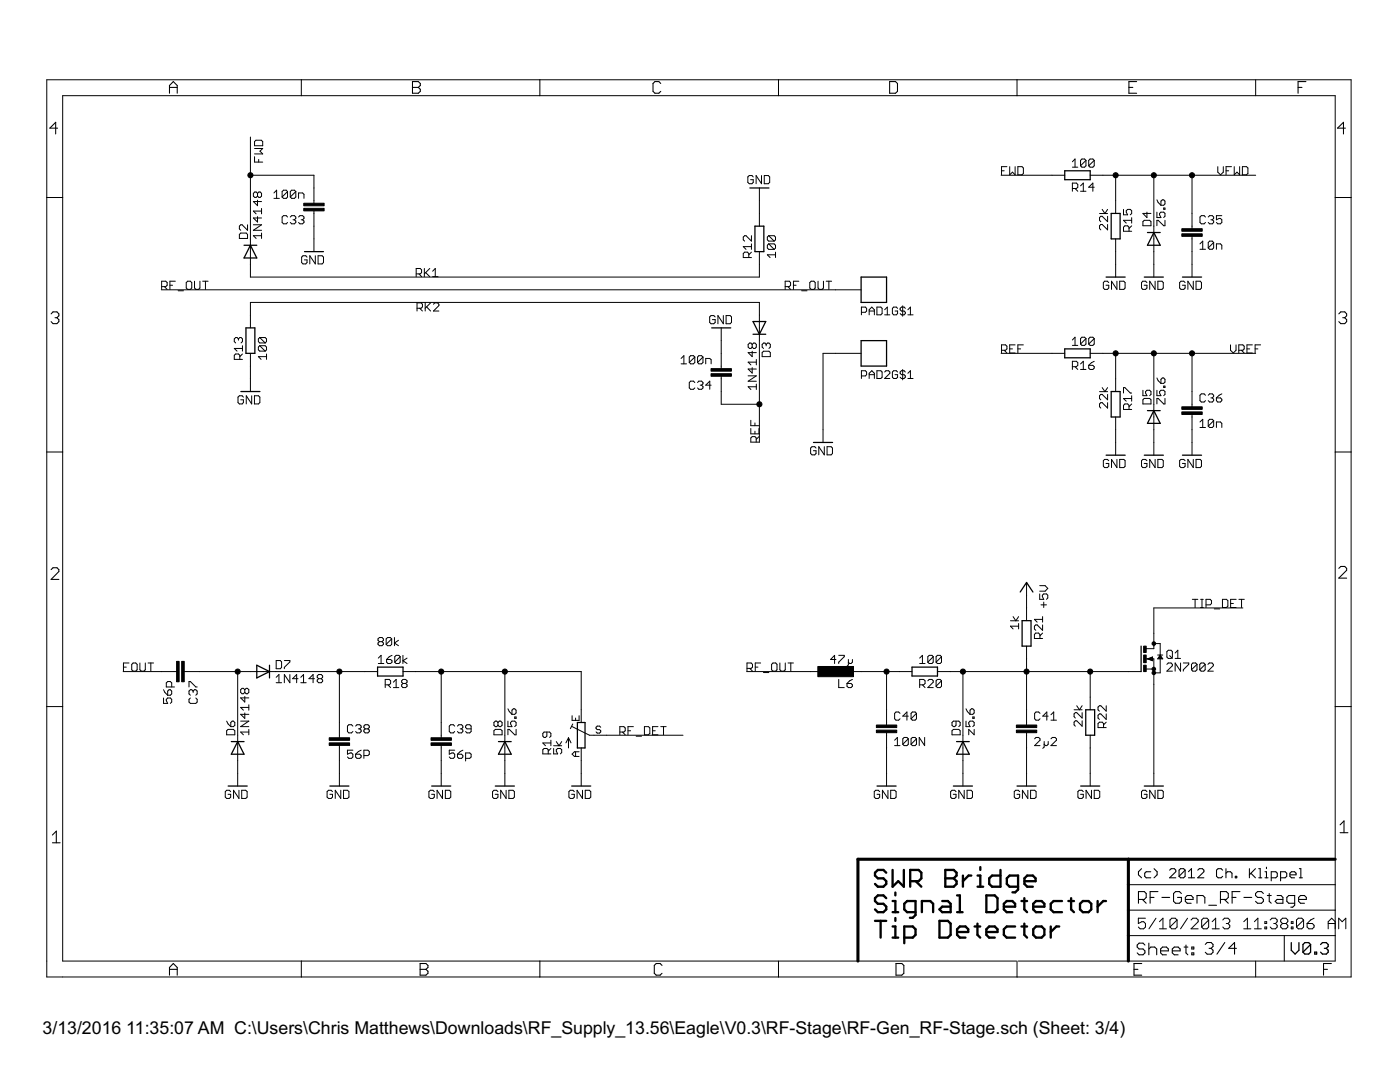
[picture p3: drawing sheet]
<svg xmlns="http://www.w3.org/2000/svg" width="279mm" height="216mm" viewBox="0 0 279 216" stroke-linecap="round" stroke-linejoin="round" font-family="sans-serif">
<defs><g id="words">
<g font-size="4">
<text x="8.5" y="206.4">3/13/2016</text>
<text x="25.2" y="206.4">11:35:07 AM C:\Users\Chris Matthews\Downloads\RF_Supply_13.56\Eagle\V0.3\RF-Stage\RF-Gen_RF-Stage.sch (Sheet: 3/4)</text>
</g>
</g></defs>
<g fill="none" stroke="#000" stroke-width=".2">
<path d="M60.1 15.9v3.2M107.7 15.9v3.2M155.4 15.9v3.2M203 15.9v3.2M250.6 15.9v3.2M9.3 39.4h3.2M50 27.3v28h101.6v-5.1M50 35h12.7v5.6M50.8 31.3v1h1.6M50.8 29.6h1.6l-.5 .6 .5 .5h-1.6M51.1 28h1.1l.2 .3v.8h-1.6v-.8zM51.4 38.6l.3-.3h.2l.3 .3v.5l-.3 .3h-.2l-.3-.3"/>
<path d="M51.4 38.6v.5M51.4 39.9v1.1l-.8-.8h1.6M51.4 38.6l-.3-.3h-.3l-.2 .3v.5l.2 .3h.3l.3-.3M51.6 31.8v.5M54.7 38.5l.5-.5v1.6M54.7 39.6h1.1M57.4 38.2v1.1l-.3 .3h-.5l-.3-.3M57.4 38.2l-.3-.2h-.5l-.3 .2v1.1M57.4 38.2l-1.1 1.1M59 38.2v1.1l-.2 .3h-.6l-.3-.3M59 38.2l-.2-.2h-.6l-.3 .2v1.1M59 38.2l-1.1 1.1"/>
<path d="M59.6 39.6v-1.1h.8l.3 .3v.8M150.3 35.3l-.2-.3h-.6l-.3 .3v1.1l.3 .3h.6l.2-.3v-.5h-.5M151.6 37.5v7.6M152 35v1.7l-1.1-1.7v1.7M152.5 35h.8l.3 .3v1.1l-.3 .3h-.8zM199.8 35h12.7M199.9 34.1h.5M201 33.3h-1.1v1.6M201.5 33.3v1.6l.6-.5 .5 .5v-1.6M203.1 33.3h.9l.2 .2v1.1l-.2 .3h-.9zM214 32.3l.5-.6v1.7M214 33.4h1.1"/>
<path d="M214 37.6h.8l.3-.2v-.6l-.3-.3h-.8v1.7M214.5 37.6l.6 .6M215.6 37.1l.6-.6v1.7M215.6 38.2h1.1M216.7 32l-.2-.3h-.6l-.3 .3v1.1M216.7 32v1.1l-.2 .3h-.6l-.3-.3M216.7 32l-1.1 1.1M217.6 35h33M218.4 32l-.3-.3h-.5l-.3 .3v1.1M218.4 32v1.1l-.3 .3h-.5l-.3-.3M218.4 32l-1.1 1.1M218.4 37.4h-1.1l.8-.9v1.7"/>
<path d="M222.7 35v7.6M230.3 35v20.3M230.9 39.9l.2 .5 .6 .6M237.9 35v10.6M243 33.3v1.1l.6 .5 .5-.5v-1.1M244.7 34.1h.5M245.8 33.3h-1.1v1.6M246.3 33.3v1.6l.6-.5 .5 .5v-1.6M247.9 33.3h.9l.2 .2v1.1l-.2 .3h-.9zM266.5 39.4h3.1M32.2 57.8h139.7M32.3 57.2h.8l.3-.3v-.5l-.3-.3h-.8v1.6"/>
<path d="M32.8 57.2l.6 .5M33.9 56.9h.5M35 56.1h-1.1v1.6M35.5 58h1.1M37.4 56.1h.6l.3 .3v1.1l-.3 .2h-.6l-.2-.2v-1.1zM38.8 56.1v1.4l.3 .2h.5l.3-.2v-1.4M40.4 56.1h1.1M41 56.1v1.6M47.8 46.8l.2-.3h1.1l.3 .3v.8h-1.6zM49.4 44.9v1.1l-1.1-1.1h-.3l-.2 .2v.6l.2 .3M50.6 44.9h1.6l-1.6 1.1h1.6M51.4 43.2v1.1l-.8-.8h1.6"/>
<path d="M52.2 47h-1.6l.5 .6M52.2 41.6v1.1M52.2 46.5v1.1M52.2 42.1h-1.6l.5 .6M57.4 43.3l-.3-.3h-.5l-.3 .3v1.1l.3 .3h.5l.3-.3M57.9 43.3l.3-.3h.6l.2 .3v.3l-.2 .3M58.5 43.9h.3M58.8 43.9l.2 .2v.3l-.2 .3h-.6l-.3-.3M59.6 43.3l.3-.3h.5l.3 .3v.3l-.3 .3M60.1 43.9h.3M60.4 43.9l.3 .2v.3l-.3 .3h-.5l-.3-.3M61.3 51.3l-.3-.3h-.5l-.3 .3v1.1l.3 .3h.5l.3-.3v-.5h-.6"/>
<path d="M62.7 42.1v8.1M62.9 51v1.7l-1.1-1.7v1.7M63.5 51h.8l.3 .3v1.1l-.3 .3h-.8zM83.1 54.7h.8l.2-.3v-.6l-.2-.2h-.8v1.6M83.6 54.7l.5 .5M84.7 53.6v1.6M85 54.4l.8 .8M85.8 53.6l-1.1 1.1M86.3 54.1l.6-.5v1.6M86.3 55.2h1.1M149.4 51.4v-.8l-.2-.3h-.6l-.3 .3v.8h1.7M150 47v1.1l-1.1-1.1h-.3l-.3 .3v.6l.3 .2"/>
<path d="M150 50.3l-.6 .5M150 49.2h-1.7l.6 .6M150 48.7v1.1M153.4 47h1.1l.3 .3v.6l-.3 .2M153.4 48.7h1.1l.3 .2v.6l-.3 .3M153.4 48.7l-.3 .2v.6l.3 .3h1.1M153.4 47l-.3 .3v.6l.3 .2h1.1M153.4 48.7l1.1 1.1M153.4 47l1.1 1.1M154.8 50.8h-1.7l.6 .6M154.8 50.3v1.1M156.7 57.2h.8l.3-.3v-.5l-.3-.3h-.8v1.6"/>
<path d="M157.2 57.2l.6 .5M158.3 56.9h.6M159.4 56.1h-1.1v1.6M160 58h1.1M161.9 56.1h.5l.3 .3v1.1l-.3 .2h-.5l-.3-.2v-1.1zM163.3 56.1v1.4l.2 .2h.6l.2-.2v-1.4M164.9 56.1h1.1M165.4 56.1v1.6M219.4 42.6h1.6M220 41.8l.5 .8 .5-.8M221 43.2v1l-1-1h-.3l-.3 .2v.6l.3 .2M221 44.8v1.1l-1-1.1h-.3l-.3 .3v.5l.3 .3"/>
<path d="M221.3 56.4l-.3-.3h-.5l-.3 .3v1.1l.3 .2h.5l.3-.2v-.6h-.6M222.7 47.7v7.6M222.9 56.1v1.6l-1.1-1.6v1.6M223.5 56.1h.8l.2 .3v1.1l-.2 .2h-.8zM224.2 41.8v1.1h.8l-.2-.6v-.2l.2-.3h.6l.2 .3v.5l-.2 .3M225.3 46.1v-.8l-.3-.2h-.5l-.3 .2v.8h1.6M225.8 44h-1.6l.6 .5M225.8 45.1l-.5 .5M225.8 43.4v1.1M228.3 44h1.1l.3 .2v.8h-1.6v-.8zM228.9 56.4l-.3-.3h-.5l-.3 .3v1.1l.3 .2h.5l.3-.2v-.6h-.6M228.9 42.3v1.1l-.8-.8h1.6"/>
<path d="M230.5 56.1v1.6l-1.1-1.6v1.6M230.9 42.3v1.1h.8l-.3-.5v-.3l.3-.3h.5l.3 .3v.5l-.3 .3M231.1 56.1h.8l.3 .3v1.1l-.3 .2h-.8zM231.7 40.1l.3-.2h.2l.3 .2v.6l-.3 .3h-.5zM232.2 41.5h.3v.3h-.3zM232.5 44v1h-.3l-1.1-1h-.2v1M236.5 56.4l-.3-.3h-.5l-.3 .3v1.1l.3 .2h.5l.3-.2v-.6h-.5M237.9 47.2v8.1M238.1 56.1v1.6l-1-1.6v1.6M238.7 56.1h.8l.3 .3v1.1l-.3 .2h-.8zM239.5 49.7h1.1M239.5 48.7l.5-.6v1.6"/>
<path d="M240.6 43.3l-.3-.3h-.5l-.3 .3v1.1l.3 .3h.5l.3-.3M241.1 43.3l.3-.3h.5l.3 .3v.3l-.3 .3M241.7 43.9h.2M241.9 43.9l.3 .2v.3l-.3 .3h-.5l-.3-.3M242.2 48.4v1.1l-.3 .2h-.5l-.3-.2M242.2 48.4l-.3-.3h-.5l-.3 .3v1.1M242.2 48.4l-1.1 1.1M242.8 49.7v-1h.8l.2 .2v.8M243.8 43h-1v.9l.5-.3h.3l.2 .3v.5l-.2 .3h-.6l-.2-.3M47.6 67.6l-.3-.2h-.3l-.2 .2v.6l.2 .2M47.6 67.6l.3-.2h.2l.3 .2v.6l-.3 .2M47.6 67.6v.3"/>
<path d="M47.9 71.7v-.8l-.3-.3h-.6l-.2 .3v.8h1.6M48.4 69.5h-1.6l.5 .6M48.4 70.6l-.5 .6M48.4 69v1.1M48.6 79.2l-.3-.2h-.5l-.3 .2v1.1l.3 .3h.5l.3-.3v-.5h-.6M50 65.4v-5.1h101.6v28M50 70.5v7.6M50.2 79v1.6l-1.1-1.6v1.6M50.8 79h.8l.3 .2v1.1l-.3 .3h-.8zM51.8 67.4h1.1l.3 .2v.6l-.3 .2M51.8 69h1.1l.3 .3v.5l-.3 .3M51.8 69l-.2 .3v.5l.2 .3h1.1"/>
<path d="M51.8 67.4l-.2 .2v.6l.2 .2h1.1M51.8 69l1.1 1.1M51.8 67.4l1.1 1M53.2 71.2h-1.6l.5 .5M53.2 70.6v1.1M83.2 61.5h.8l.3-.3v-.5l-.3-.3h-.8v1.7M83.8 61.5l.5 .6M84.9 60.4v1.7M85.1 61.2l.8 .9M85.9 60.4l-1 1.1M86.5 60.7l.3-.3h.5l.3 .3v.3l-1.1 1.1h1.1M135.9 71.5l.6-.5v1.6"/>
<path d="M135.9 72.6h1.1M138.7 71.2v1.1l-.3 .3h-.6l-.2-.3M138.7 71.2l-.3-.2h-.6l-.2 .2v1.1M138.7 76.3l-.3-.2h-.6l-.2 .2v1.1l.2 .3h.6l.3-.3M138.7 71.2l-1.1 1.1M139.2 76.3l.3-.2h.5l.3 .2v.3l-.3 .3M139.7 76.9h.3M140 76.9l.3 .2v.3l-.3 .3h-.5l-.3-.3M140.3 71.2v1.1l-.3 .3h-.5l-.3-.3M140.3 71.2l-.3-.2h-.5l-.3 .2v1.1M140.3 71.2l-1.1 1.1M140.8 72.6v-1.1h.8l.3 .3v.8"/>
<path d="M141.9 76.9h-1.1l.8-.8v1.6M142.7 63.2l-.2-.2h-.6l-.3 .2v1.1l.3 .3h.6l.2-.3v-.5h-.5M143.9 65.4v8.2M143.9 75.1v5.6h7.7M144.4 63v1.6l-1.1-1.6v1.6M144.9 63h.8l.3 .2v1.1l-.3 .3h-.8zM149.3 75h1.6l-1.6 1.1h1.6M150.1 68.7l-.2-.2h-.3l-.3 .2v.6l.3 .2h.3l.2-.2M150.1 68.7l.3-.2h.3l.2 .2v.6l-.2 .2h-.3l-.3-.2M150.1 73.4v1l-.8-.8h1.6M150.1 68.7v.6M150.1 70.1v1.1l-.8-.8h1.6"/>
<path d="M150.9 77.2h-1.6l.6 .5M150.9 71.7v1.1M150.9 76.6v1.1M150.9 72.3h-1.6l.6 .5M152.1 70.4l.3-.3h1.1l.2 .3v.8h-1.6zM152.9 68.7l-.2-.2h-.3l-.3 .2v.6l.3 .2M152.9 68.7l.3-.2h.3l.2 .2v.6l-.2 .2M152.9 68.7v.3M171.9 70.5h-7.6v17.8M171.9 75h.8l.3-.2v-.6l-.3-.2h-.8v1.5M171.9 62.3h.8l.3-.2v-.6l-.3-.2h-.8v1.5M173.5 62.8v-1l.5-.5 .5 .5v1"/>
<path d="M173.5 75.5v-1l.5-.5 .5 .5v1M173.5 62.1h1M173.5 74.8h1M175 61.3h.8l.2 .2v1.1l-.2 .2h-.8zM175 74h.8l.2 .2v1.1l-.2 .2h-.8zM176.6 62.8h1M176.6 61.8l.5-.5v1.5M176.6 74.2l.2-.2h.5l.3 .2v.3l-1 1h1M179.1 61.5l-.2-.2h-.5l-.3 .2v1.1l.3 .2h.5l.2-.2v-.5h-.5M179.1 74.2l-.2-.2h-.5l-.3 .2v1.1l.3 .2h.5l.2-.2v-.5h-.5M180.1 61v2.1M180.1 73.7v2.1"/>
<path d="M180.7 74.2l-.3-.2h-.5l-.3 .2v.3l.3 .3h.5l.3 .2v.3l-.3 .2h-.5l-.3-.2M180.7 61.5l-.3-.2h-.5l-.3 .2v.3l.3 .3h.5l.3 .2v.3l-.3 .2h-.5l-.3-.2M181.2 62.8h1M181.2 61.8l.5-.5v1.5M181.2 74.5l.5-.5v1.5M181.2 75.5h1M199.8 70.5h12.7M199.9 69.9h.8l.3-.3v-.5l-.3-.3h-.8v1.6M200.4 69.9l.6 .5M201.5 69.6h.6M202.6 68.8h-1.1v1.6h1.1M203.1 69.6h.6"/>
<path d="M204.2 68.8h-1.1v1.6M214 67.8l.5-.5v1.6M214 68.9h1.1M214 73.2h.8l.3-.3v-.5l-.3-.3h-.8v1.6M214.5 73.2l.6 .5M215.6 72.6l.6-.5v1.6M215.6 73.7h1.1M216.7 67.6v1l-.2 .3h-.6l-.3-.3M216.7 67.6l-.2-.3h-.6l-.3 .3v1M216.7 67.6l-1.1 1M217.3 72.9h.8l.3 .3v.2l-.3 .3h-.5l-.3-.3zM217.6 70.5h33"/>
<path d="M218.4 67.6v1l-.3 .3h-.5l-.3-.3M218.4 67.6l-.3-.3h-.5l-.3 .3v1M218.4 67.6l-1.1 1M218.4 72.1l-.6 .3-.5 .5M219.4 78.1h1.6M220 77.3l.5 .8 .5-.8M221 78.7v1.1l-1-1.1h-.3l-.3 .3v.5l.3 .3M222.7 70.5v7.6M224.2 78.4v-1.1h.3l1.1 1.1h.2M225.8 79v1.1M225.8 79.5h-1.6l.6 .6M228.1 77.9v1.1h.8l-.3-.9 .3-.2h.5l.3 .2v.6l-.3 .3"/>
<path d="M228.3 79.5h1.1l.3 .3v.8h-1.6v-.8zM230.3 70.5v20.3M230.9 77.9v1.1h.8l-.3-.9 .3-.2h.5l.3 .2v.6l-.3 .3M230.9 75.4l.2 .6 .6 .5M231.7 75.7l.3-.3h.2l.3 .3v.5l-.3 .3h-.5zM232.2 77h.3v.3h-.3zM232.5 79.5v1.1h-.3l-1.1-1.1h-.2v1.1M237.9 70.5v10.7M240.6 78.9l-.3-.3h-.5l-.3 .3v1l.3 .3h.5l.3-.3M241.1 78.9l.3-.3h.5l.3 .3v.2l-.3 .3M241.7 79.4h.2M241.9 79.4l.3 .3v.2l-.3 .3h-.5l-.3-.3"/>
<path d="M242.8 79.4h.8l.2 .3v.2l-.2 .3h-.6l-.2-.3zM243.8 78.6l-1 .8M245.6 68.8v1.1l.5 .5 .6-.5v-1.1M247.2 69.9h.8l.3-.3v-.5l-.3-.3h-.8v1.6M247.8 69.9l.5 .5M248.9 69.6h.5M249.9 68.8h-1v1.6h1M250.5 69.6h.5M251.6 68.8h-1.1v1.6M9.3 90.2h3.2M149.8 83.9v1h1.7M149.8 85.5v1.1h1.7v-1.1"/>
<path d="M150.7 84.4v.5M150.7 86v.6M150.9 88.2v-.8l-.2-.3h-.6l-.3 .3v.8h1.7M151.5 87.1l-.6 .6M162.9 89.4l-.3-.3h-.5l-.3 .3v1.1l.3 .3h.5l.3-.3v-.6h-.6M164.5 89.1v1.7l-1.1-1.7v1.7M165.1 89.1h.8l.2 .3v1.1l-.2 .3h-.8zM221 80.3v1.1l-1-1.1h-.3l-.3 .3v.6l.3 .2M221.3 91.9l-.3-.2h-.5l-.3 .2v1.1l.3 .3h.5l.3-.3v-.5h-.6M222.7 83.2v7.6M222.9 91.7v1.6l-1.1-1.6v1.6M223.5 91.7h.8l.2 .2v1.1l-.2 .3h-.8z"/>
<path d="M225.3 81.7v-.8l-.3-.3h-.5l-.3 .3v.8h1.6M225.8 80.6l-.5 .6M228.9 91.9l-.3-.2h-.5l-.3 .2v1.1l.3 .3h.5l.3-.3v-.5h-.6M230.5 91.7v1.6l-1.1-1.6v1.6M231.1 91.7h.8l.3 .2v1.1l-.3 .3h-.8zM236.5 91.9l-.3-.2h-.5l-.3 .2v1.1l.3 .3h.5l.3-.3v-.5h-.5M237.9 82.7v8.1M238.1 91.7v1.6l-1-1.6v1.6M238.7 91.7h.8l.3 .2v1.1l-.3 .3h-.8zM239.5 84.2l.5-.5v1.6M239.5 85.3h1.1M242.2 83.9v1.1l-.3 .3h-.5l-.3-.3"/>
<path d="M242.2 83.9l-.3-.2h-.5l-.3 .2v1.1M242.2 83.9l-1.1 1.1M242.8 85.3v-1.1h.8l.2 .3v.8M266.5 90.2h3.1M204.9 116.2v7.6M207.5 118.5v1.1h.8l-.3-.8 .3-.3h.6l.2 .3v.5l-.2 .3M207.5 116.9h1.1l.5 .5-.5 .6h-1.1M238 119.6h1.1M238.5 119.6v1.6M239.6 119.6h.5M239.9 119.6v1.6M244 119.6h.8l.2 .3v1l-.2 .3h-.8z"/>
<path d="M246.7 119.6h-1.1v1.6h1.1M247.2 119.6h1.1M247.8 119.6v1.6M24.6 134h10.6M24.6 133.1h.6M25.7 132.3h-1.1v1.6M26.3 132.6l.3-.3h.5l.3 .3v1l-.3 .3h-.5l-.3-.3zM27.9 132.3v1.3l.3 .3h.5l.3-.3v-1.3M29.5 132.3h1.1M30.1 132.3v1.6M32.6 139.3v1.1h.9l-.3-.6v-.2l.3-.3h.5l.3 .3v.5l-.3 .3M32.6 137.6l.3 .6 .6 .5"/>
<path d="M33.5 137.9l.2-.3h.3l.3 .3v.6l-.3 .2h-.5zM34.3 137.1v-.8l-.3-.3h-.5l-.3 .3v.8h1.6M36.8 134h38.6M37.7 137.1v-1.1h.3l1.1 1.1h.2M38 139.3l-.3 .3v.5l.3 .3h1.1l.2-.3v-.5l-.2-.3M38.5 137.9l-.2-.3h-.3l-.3 .3v.6l.3 .2M38.5 137.9l.3-.3h.3l.2 .3v.6l-.2 .2M38.5 137.9v.3M47.4 134v22.8M48.9 137.6l.2-.2h.3l.3 .2v.6l-.3 .2h-.3l-.2-.2M48.9 137.6v.6M48.9 139v1.1l-.9-.8h1.7"/>
<path d="M48.9 137.6l-.3-.2h-.3l-.3 .2v.6l.3 .2h.3l.3-.2M55.1 135.1l.6-.5v1.6M55.1 136.2h1.1M55.1 131.8h.8l.3 .3v1.1l-.3 .2h-.8zM56.7 131.8h1.1v.3l-1.1 1.1v.2M57.8 134.6v1.6l-1.1-1.6v1.6M59.5 135.4h-1.1l.8-.8v1.6M60 136.2h1.1M60 135.1l.6-.5v1.6M62.8 135.4h-1.1l.8-.8v1.6M63.6 135.4l-.3 .3v.3l.3 .2h.5l.3-.2v-.3l-.3-.3M63.6 135.4h.5"/>
<path d="M63.6 135.4l-.3-.3v-.2l.3-.3h.5l.3 .3v.2l-.3 .3M67.7 134v13.2M75.5 131.3l.6-.5v1.6M75.5 132.4h1.1M75.7 128l-.3-.2v-.3l.3-.3h.5l.3 .3v.3l-.3 .2M75.7 128l-.3 .3v.3l.3 .2h.5l.3-.2v-.3l-.3-.3M75.7 128h.5M76.9 136.7h.8l.3-.3v-.6l-.3-.2h-.8v1.6M77.2 131.6h.8l.2 .2v.3l-.2 .3h-.6l-.2-.3zM77.4 136.7l.6 .5M78.2 127.5l-.3-.3h-.6l-.2 .3v1.1M78.2 127.5v1.1l-.3 .2h-.6l-.2-.2"/>
<path d="M78.2 127.5l-1.1 1.1M78.2 130.8l-.5 .2-.5 .6M78.5 136.1l.6-.5v1.6M78.5 137.2h1.1M78.7 127.2v1.6M79.5 127.8l-.8 .5 .8 .5M79.9 131v1.1l-.3 .3h-.5l-.3-.3M79.9 131l-.3-.2h-.5l-.3 .2v1.1M79.9 131l-1.1 1.1M80.4 130.8v1.6M80.4 136.4l-.2-.3v-.3l.2-.2h.6l.2 .2v.3l-.2 .3M80.4 136.4l-.2 .3v.2l.2 .3h.6l.2-.3v-.2l-.2-.3"/>
<path d="M80.4 136.4h.6M80.4 134h35.6v10.2M81.2 131.3l-.8 .5 .8 .6M88.1 134v13.2M100.8 134v22.8M149 134h15.3M149.1 133.4h.8l.3-.3v-.5l-.3-.3h-.8v1.6M149.6 133.4l.6 .5M150.7 133.1h.6M151.8 132.3h-1.1v1.6M152.4 134.2h1M154 132.6l.3-.3h.5l.3 .3v1l-.3 .3h-.5l-.3-.3z"/>
<path d="M155.6 132.3v1.3l.3 .3h.5l.3-.3v-1.3M157.3 132.3h1M157.8 132.3v1.6M166.8 131.6h-1l.8-.8v1.6M167.4 130.8h1.1v.2l-1.1 1.1v.3M167.4 135.6v1.6h1.1M169 136.4h.8l.3 .3v.2l-.3 .3h-.5l-.3-.3zM169.3 131.6v1.1l-.3 .2M169.3 134h12.7M170.1 131.6v.5l-.3 .3h-.2l-.3-.3M170.1 135.6l-.5 .2-.6 .6M176.9 134v10.7"/>
<path d="M183.5 132.4h1.1M183.5 131.3l.6-.5v1.6M183.5 136.7h.8l.3-.3v-.6l-.3-.2h-.8v1.6M184.1 136.7l.5 .5M185.2 135.8l.2-.2h.6l.2 .2v.3l-1 1.1h1M186.2 131v1.1l-.2 .3h-.6l-.2-.3M186.2 131l-.2-.2h-.6l-.2 .2v1.1M186.2 131l-1 1.1M187.1 134h40.6M187.9 131v1.1l-.3 .3h-.5l-.3-.3M187.9 131l-.3-.2h-.5l-.3 .2v1.1M187.9 135.8l-.3-.2h-.5l-.3 .2v1.1"/>
<path d="M187.9 135.8v1.1l-.3 .3h-.5l-.3-.3M187.9 131l-1.1 1.1M187.9 135.8l-1.1 1.1M192.2 134v22.8M201.7 123.9h1.6M202.2 123l.5 .9 .6-.9M203.3 124.9h-1.6l.5 .6M203.3 124.4v1.1M204.9 128.9v15.8M207.5 127.4v-.8l-.2-.3h-.6l-.3 .3v.8h1.7M207.8 120.7h1.1M208.1 123.6h-1.7l.6 .5"/>
<path d="M208.1 124.7v1.1l-1.1-1.1h-.3l-.3 .2v.6l.3 .3M208.1 126.3l-.6 .6M208.1 123v1.1M208.3 120.1v1.1M217.6 134v7.6M228.7 131.5h1.6v25.3M228.7 133.5h1.6M229 131.5l1-.4v.7zM230.3 128.4h1.2v5.9h-1.2M231 130.7h1.1M231.5 130.7l.6 .8h-1.1zM232.9 132.6l.3-.3h.5l.3 .3v.2l-1.1 1.1h1.1"/>
<path d="M232.9 130l.3-.2h.5l.3 .2v1.1l-.3 .3h-.5l-.3-.3zM233.4 130.8l.6 .6M234.5 131.4h1.1M234.5 130.3l.6-.5v1.6M235.6 132.3v1.6l-1.1-1.6v1.6M236.2 132.3h1v.3l-1 1v.3M238.9 132.6v1l-.3 .3h-.5l-.3-.3M238.9 132.6l-.3-.3h-.5l-.3 .3v1M238.9 132.6l-1.1 1M239.6 121.2h.5M240.5 132.6v1l-.3 .3h-.5l-.3-.3M240.5 132.6l-.3-.3h-.5l-.3 .3v1"/>
<path d="M240.5 132.6l-1.1 1M240.7 120.7h.8l.3-.3v-.5l-.3-.3h-.8v1.6M241.1 132.6l.2-.3h.6l.2 .3v.2l-1 1.1h1M242.3 121.5h1.1M245.6 120.4h.5M248.1 121.3h-17.8v8.1h-1.6M9.3 141h3.2M45.2 145.8l.3-.3h1.1l.3 .3v.8h-1.7zM45.2 143.9l.3 .5 .6 .6M46 158l-.2-.3h-.6l-.2 .3v1l.2 .3h.6l.2-.3v-.5h-.5M46.1 144.2l.2-.3h.3l.3 .3v.5l-.3 .3h-.5zM47.7 157.7v1.6l-1.1-1.6v1.6"/>
<path d="M48 143.9h1.7l-1.7 1.1h1.7M48.2 157.7h.8l.3 .3v1l-.3 .3h-.8zM48.9 142.3v1l-.9-.8h1.7M49.7 146.1h-1.7l.6 .5M49.7 140.6v1.1M49.7 145.5v1.1M49.7 141.2h-1.7l.6 .5M66.4 158l-.3-.3h-.5l-.3 .3v1l.3 .3h.5l.3-.3v-.5h-.6M67.7 148.7v8.1M68 157.7v1.6l-1.1-1.6v1.6M68.6 157.7h.8l.2 .3v1l-.2 .3h-.8zM70.4 149.7h-1.1v.8l.8-.3 .3 .3v.5l-.3 .3h-.5l-.3-.3"/>
<path d="M70.4 144.9l-.3-.3h-.5l-.3 .3v1.1l.3 .2h.5l.3-.2M71 150.5h.8l.3 .3v.2l-.3 .3h-.6l-.2-.3zM71 144.9l.2-.3h.6l.3 .3v.3l-.3 .2M71.5 145.4h.3M71.8 145.4l.3 .3v.3l-.3 .2h-.6l-.2-.2M72.1 149.7l-.6 .3-.5 .5M72.6 150.8h.8l.3-.3v-.5l-.3-.3h-.8v1.6M72.9 145.4l-.3-.2v-.3l.3-.3h.5l.3 .3v.3l-.3 .2M72.9 145.4l-.3 .3v.3l.3 .2h.5l.3-.2v-.3l-.3-.3M72.9 145.4h.5M86.7 158l-.3-.3h-.5l-.3 .3v1l.3 .3h.5l.3-.3v-.5h-.6M88.1 148.7v8.1"/>
<path d="M88.3 157.7v1.6l-1.1-1.6v1.6M88.9 157.7h.8l.3 .3v1l-.3 .3h-.8zM90.7 149.7h-1v.8l.8-.3 .2 .3v.5l-.2 .3h-.6l-.2-.3M90.7 144.9l-.2-.3h-.6l-.2 .3v1.1l.2 .2h.6l.2-.2M91.3 150.5h.8l.3 .3v.2l-.3 .3h-.5l-.3-.3zM91.3 144.9l.3-.3h.5l.3 .3v.3l-.3 .2M91.8 145.4h.3M92.1 145.4l.3 .3v.3l-.3 .2h-.5l-.3-.2M92.4 149.7l-1.1 .8M92.9 151.3h.8l.3-.3v-.5l-.3-.3h-.8v1.6M94 145.4h-.8l-.3-.2v-.3l.3-.3h.5l.3 .3v1.1l-.3 .2h-.5l-.3-.2M98.6 145.8l.2-.3h1.1l.3 .3v.8h-1.6z"/>
<path d="M99.4 144.2l-.3-.3h-.3l-.2 .3v.5l.2 .3h.3l.3-.3M99.4 144.2l.3-.3h.2l.3 .3v.5l-.3 .3h-.2l-.3-.3M99.4 158l-.3-.3h-.5l-.3 .3v1l.3 .3h.5l.3-.3v-.5h-.6M99.4 144.2v.5M101 157.7v1.6l-1.1-1.6v1.6M101.4 143.9v1.1h.8l-.3-.6v-.2l.3-.3h.5l.3 .3v.5l-.3 .3M101.4 141.4l.2 .6 .6 .5M101.6 157.7h.8l.3 .3v1l-.3 .3h-.8zM102.2 141.7l.2-.3h.3l.3 .3v.6l-.3 .2h-.5zM102.7 143.1h.3v.2h-.3zM103 145.5v1.1h-.3l-1.1-1.1h-.2v1.1M109.1 146.1v.8l-.2 .3h-.3l-.3-.3v-.6l.3-.2h1.1l.2 .2v.6l-.2 .3"/>
<path d="M109.4 150.4v-.8l-.3-.2h-.5l-.3 .2v.8h1.6M109.9 149.4l-.5 .5M109.9 148.3h-1.6l.6 .5M109.9 147.7v1.1M110.5 149.4v1h.8l-.3-.5v-.3l.3-.2h.5l.3 .2v.6l-.3 .2M110.5 148.8h1.6M111 148l.6 .8 .5-.8M113.5 147.2v2M113.5 147.2l-.6 1M113.5 147.2l.5 1M114.1 144.9l3.5 1.8h18.7M114.2 142.8v.9h1.4v-.9"/>
<path d="M114.3 144.5l-.5 .9M114.6 158l-.3-.3h-.5l-.3 .3v1l.3 .3h.5l.3-.3v-.5h-.5M114.9 143.3v.4M114.9 150v.9M115.6 150h-1l-.4 .5 .4 .4h1M116 149.2v7.6M116.2 157.7v1.6l-1-1.6v1.6M116.8 157.7h.8l.3 .3v1l-.3 .3h-.8zM119.9 145.1l-.2-.2h-.5l-.2 .2v.3l.2 .2h.5l.2 .2v.2l-.2 .3h-.5l-.2-.3M123.7 146.1h.8l.3-.3v-.5l-.3-.3h-.8v1.6M124.2 146.1l.6 .5M125.3 145.8h.6"/>
<path d="M126.4 145h-1.1v1.6M127 146.9h1M128.6 145h.8l.3 .3v1l-.3 .3h-.8zM130.2 145.8h.6M131.3 145h-1.1v1.6h1.1M131.9 145h1M132.4 145v1.6M175.6 158l-.3-.3h-.5l-.3 .3v1l.3 .3h.5l.3-.3v-.5h-.6M176.9 146.2v10.6M177.2 157.7v1.6l-1.1-1.6v1.6M177.8 157.7h.8l.2 .3v1l-.2 .3h-.8zM178.5 148.8h1.1"/>
<path d="M178.5 147.7l.6-.5v1.6M179.6 142.3l-.3-.2h-.5l-.3 .2v1.1l.3 .3h.5l.3-.3M181.3 147.4v1.1l-.3 .3h-.6l-.2-.3M181.3 147.4l-.3-.2h-.6l-.2 .2v1.1M181.3 147.4l-1.1 1.1M181.3 142.9h-1.1l.8-.8v1.6M182.9 147.4v1.1l-.3 .3h-.5l-.3-.3M182.9 147.4l-.3-.2h-.5l-.3 .2v1.1M182.9 142.3l-.3-.2h-.5l-.3 .2v1.1M182.9 142.3v1.1l-.3 .3h-.5l-.3-.3M182.9 147.4l-1.1 1.1M182.9 142.3l-1.1 1.1"/>
<path d="M184.5 147.2v1.6l-1-1.6v1.6M190.3 145.5h1l.3 .3v.8h-1.6v-.8zM190.8 143.9v.8l-.3 .3h-.2l-.3-.3v-.5l.3-.3h1l.3 .3v.5l-.3 .3M190.8 158l-.3-.3h-.5l-.3 .3v1l.3 .3h.5l.3-.3v-.5h-.6M192.4 157.7v1.6l-1.1-1.6v1.6M192.8 143.9v1.1h.8l-.3-.6v-.2l.3-.3h.5l.3 .3v.5l-.3 .3M192.8 141.4l.3 .6 .5 .5M193 157.7h.8l.3 .3v1l-.3 .3h-.8zM193.6 141.7l.3-.3h.2l.3 .3v.6l-.3 .2h-.5zM194.1 143.1h.3v.2h-.3zM194.4 145.5v1.1l-1.1-1.1v1.1M203.5 158l-.3-.3h-.5l-.3 .3v1l.3 .3h.5l.3-.3v-.5h-.6"/>
<path d="M204.9 146.2v10.6M205.1 157.7v1.6l-1.1-1.6v1.6M205.7 157.7h.8l.3 .3v1l-.3 .3h-.8zM206.5 147.4l.3-.2h.5l.3 .2v.3l-1.1 1.1h1.1M207.6 142.3l-.3-.2h-.5l-.3 .2v1.1l.3 .3h.5l.3-.3M208.4 148v1.1l-.3 .2M209.2 148v.5l-.3 .3h-.2l-.3-.3M209.2 142.9h-1.1l.8-.8v1.6M209.7 147.4l.3-.2h.6l.2 .2v.3l-1.1 1.1h1.1M209.7 143.7h1.1M209.7 142.6l.6-.5v1.6M214.4 141.6h1.6"/>
<path d="M214.9 140.8l.5 .8 .6-.8M216 142.2v1.1l-1.1-1.1h-.3l-.2 .3v.5l.2 .3M216 143.8v1.1l-1.1-1.1h-.3l-.2 .3v.5l.2 .3M216.2 158l-.3-.3h-.5l-.3 .3v1l.3 .3h.5l.3-.3v-.5h-.6M217.6 146.7v10.1M217.8 157.7v1.6l-1.1-1.6v1.6M218.4 157.7h.8l.3 .3v1l-.3 .3h-.8zM220.2 145.2v-.8l-.2-.3h-.6l-.3 .3v.8h1.7M220.8 142.5v1.1l-1.1-1.1h-.3l-.3 .2v.6l.3 .3M220.8 140.8v1.1l-1.1-1.1h-.3l-.3 .3v.5l.3 .3M220.8 144.1l-.6 .5M228.9 158l-.3-.3h-.5l-.3 .3v1l.3 .3h.5l.3-.3v-.5h-.6"/>
<path d="M230.5 157.7v1.6l-1.1-1.6v1.6M231.1 157.7h.8l.3 .3v1l-.3 .3h-.8zM266.5 141h3.1M225.2 176.5h41.3M60.1 191.8v3.1M107.7 191.8v3.1M155.4 191.8v3.1M202.8 191.8h-190.3v-172.7h254v172.7h-15.8M203 191.8v3.1M203.2 191.8h47.4v3.1h-241.3v-179h260.3v179h-18.9M225.2 186.7h41.3M225.2 181.6h41.3"/>
<path d="M228.6 183.2h-1.4v1.1l.7-.4h.3l.4 .4v.7l-.4 .3h-.7l-.3-.3M230.7 183.2l-1.4 2.1M231.4 185.3h1.4M231.4 183.9l.7-.7v2.1M234.9 183.6l-.4-.4h-.7l-.3 .4v1.4M234.9 183.6v1.4l-.4 .3h-.7l-.3-.3M234.9 183.6l-1.4 1.4M237 183.2l-1.4 2.1M237.7 183.6l.4-.4h.7l.3 .4v.3l-1.4 1.4h1.4M241.2 183.6l-.3-.4h-.7l-.4 .4v1.4M241.2 183.6v1.4l-.3 .3h-.7l-.4-.3M241.2 183.6l-1.4 1.4"/>
<path d="M241.9 185.3h1.4M241.9 183.9l.7-.7v2.1M244 183.6l.4-.4h.7l.3 .4v.3l-.3 .4M244.7 184.3h.4M245.1 184.3l.3 .3v.4l-.3 .3h-.7l-.4-.3M248.2 185.3h1.4M248.2 183.9l.7-.7v2.1M250.3 185.3h1.4M250.3 183.9l.7-.7v2.1M252.4 183.9h.4v.4h-.4zM252.4 185h.4v.3h-.4zM253.5 183.6l.4-.4h.7l.3 .4v.3l-.3 .4"/>
<path d="M254.2 184.3h.4M254.6 184.3l.3 .3v.4l-.3 .3h-.7l-.4-.3M255.9 184.3l-.3-.4v-.3l.3-.4h.7l.4 .4v.3l-.4 .4M255.9 184.3l-.3 .3v.4l.3 .3h.7l.4-.3v-.4l-.4-.3M255.9 184.3h.7M256.3 186.7v5.1M257.7 183.9h.3v.4h-.3zM257.7 185h.3v.3h-.3zM260.2 183.6l-.4-.4h-.7l-.4 .4v1.4M260.2 183.6v1.4l-.4 .3h-.7l-.4-.3M260.2 183.6l-1.5 1.4M260.9 184.3h1l.4 .3v.4l-.4 .3h-.7l-.3-.3z"/>
<path d="M262.3 183.2l-.7 .4-.7 .7M265.1 184.3h1.4M266.5 183.9l-.7-.7-.7 .7v1.4M267.2 185.3v-2.1l.7 .7 .7-.7v2.1"/>
</g>
<g fill="none" stroke="#000" stroke-width=".47">
<path d="M176.9 174.1l-.6-.5h-1.1l-.6 .5v.6l.6 .6h1.1l.6 .5v.6l-.6 .5h-1.1l-.6-.5M176.9 179.2l-.6-.5h-1.1l-.6 .5v.6l.6 .5h1.1l.6 .6v.6l-.6 .5h-1.1l-.6-.5M178.1 173.6v3.3l1.2-1.1 1.1 1.1v-3.3M178.1 179.8h.6v2.2M178.7 178.1v.6M181.7 175.8h1.6l.6-.5v-1.2l-.6-.5h-1.6v3.3M182.8 175.8l1.1 1.1M188 179.8h1.2l.5 .5v1.7h-1.7l-.5-.5 .5-.6h1.7M188.7 173.6h1.6l.6 .5v.6l-.6 .6 .6 .5v.6l-.6 .5h-1.6zM188.7 175.3h1.6M191 178.7h.6v3.3M192.2 174.7v2.2"/>
<path d="M193.8 174.7h-.5l-1.1 1.1M195.1 176.9h1.1M195.1 174.7h.5v2.2M195.6 173v.6M196.8 178.7h1.7l.6 .5v2.3l-.6 .5h-1.7zM199.7 173.6v3.3h-1.7l-.6-.5v-1.1l.6-.6h1.7M203.2 176.9h-1.7l-.6-.5v-1.1l.6-.6h1.7v2.8l-.6 .6h-.5M203.9 179.8h1.1M204.4 179.2v2.3l.6 .5M204.4 175.8h2.3v-.5l-.6-.6h-1.1l-.6 .6v1.1l.6 .5h1.1M211.9 179.8h-1.6l-.6 .5v1.2l.6 .5h1.6M213.2 179.8h1.1"/>
<path d="M213.8 179.2v2.3l.5 .5M219.1 179.8v2.2M220.7 179.8h-.5l-1.1 1.1M174.6 183.7h2.3M175.7 183.7v3.4M178.1 182h1.2M178.1 184.9h.6v2.2M178.1 187.1h1.2M178.7 183.2v.5M180.5 187.1h1.7l.5-.6v-1.1l-.5-.5h-1.7v3.3M182.7 182h-1.7l-.5-.5v-1.2l.5-.5h1.7v2.8l-.5 .5h-.6M184 182v-2.2h1.7l.5 .5v1.7"/>
<path d="M187.5 183.7h1.7l.5 .6v2.2l-.5 .6h-1.7zM191 182h1.1M191 186h2.2v-.6l-.5-.5h-1.1l-.6 .5v1.1l.6 .6h1.1M194.5 184.9h1.1M195.1 184.3v2.2l.5 .6M196.8 186h2.3v-.6l-.6-.5h-1.1l-.6 .5v1.1l.6 .6h1.1M200.3 180.9h2.3v-.6l-.6-.5h-1.1l-.6 .5v1.2l.6 .5h1.1M202.6 184.9h-1.7l-.6 .5v1.1l.6 .6h1.7M203.9 184.9h1.1M204.4 184.3v2.2l.6 .6M206.2 180.9h2.2v-.6l-.5-.5h-1.1l-.6 .5v1.2l.6 .5h1.1M206.8 184.9h1.1l.5 .5v1.1l-.5 .6h-1.1l-.6-.6v-1.1z"/>
<path d="M209.7 184.9v2.2M211.4 184.9h-.6l-1.1 1.1M215.5 180.3l.6-.5h1.1l.6 .5v1.2l-.6 .5h-1.1l-.6-.5z"/>
</g>
<g fill="none" stroke="#000" stroke-width=".25">
<path d="M149.6 37.5h3.9M212.5 34.1h5.1v1.8h-5.1zM48.7 48.9h2.5M50 48.9l1.2 2.6h-2.5zM60.8 50.2h3.8M150.7 45.1h1.7v5.1h-1.7zM171.9 55.3h5v5h-5zM220.7 55.3h3.9M221.8 42.6h1.7v5.1h-1.7zM228.4 55.3h3.8M229 46.4h2.5M230.3 46.4l1.2 2.5h-2.5z"/>
<path d="M236 55.3h3.8M48.1 78.1h3.8M49.1 65.4h1.8v5.1h-1.8zM142 65.4h3.8M150.3 64.2h2.5l-1.2 2.5zM150.3 66.7h2.5M171.9 68h5v5h-5zM212.5 69.6h5.1v1.8h-5.1zM221.8 78.1h1.7v5.1h-1.7zM162.3 88.3h3.9M220.7 90.8h3.9M228.4 90.8h3.8"/>
<path d="M229 81.9h2.5M230.3 81.9l1.2 2.6h-2.5zM236 90.8h3.8M203.6 118.1l1.3-1.9 1.2 1.9M51.2 132.7l2.6 1.3-2.6 1.3zM53.8 132.7v2.6M75.4 133.1h5v1.8h-5zM182 133.1h5.1v1.8h-5.1zM204 123.8h1.8v5.1h-1.8zM227.7 128.9v5.1M229.3 131.5l.6 .2v-.5l-.5 .3M231.5 131l.3 .3h-.5z"/>
<path d="M45.5 156.8h3.8M46.2 148h2.5M47.4 148l1.3 2.5h-2.5zM65.8 156.8h3.8M86.1 156.8h3.9M98.8 156.8h3.9M99.5 148h2.5M100.8 148l1.2 2.5h-2.5zM114.1 156.8h3.8M115.2 144.2h1.6v5h-1.6zM175 156.8h3.8M190.3 156.8h3.8"/>
<path d="M190.9 148h2.5M192.2 148l1.2 2.5h-2.5zM203 156.8h3.8M215.7 156.8h3.8M216.7 141.6h1.8v5.1h-1.8zM228.4 156.8h3.8M257.7 188.1v1.5l.8 .8 .7-.8v-1.5M261.6 188.5l-.4-.4h-.8l-.4 .4v1.5M261.6 188.5v1.5l-.4 .4h-.8l-.4-.4M261.6 188.5l-1.6 1.5M262.4 190h.4v.4h-.4zM263.5 188.5l.4-.4h.8l.4 .4v.3l-.4 .4"/>
<path d="M264.3 189.2h.4M264.7 189.2l.4 .4v.4l-.4 .4h-.8l-.4-.4"/>
</g>
<g fill="none" stroke="#000" stroke-width=".21">
<path d="M33.8 18.6v-1.5l.8-.8 .8 .8v1.5M33.8 17.4h1.6M82.3 16.3h1.2l.4 .4v.4l-.4 .3 .4 .4v.4l-.4 .4h-1.2zM82.3 17.4h1.2M131.9 16.7l-.4-.4h-.8l-.4 .4v1.5l.4 .4h.8l.4-.4M177.5 16.3h1.2l.4 .4v1.5l-.4 .4h-1.2zM225.3 17.4h.8M226.8 16.3h-1.5v2.3h1.5M259.1 17.4h.7M260.6 16.3h-1.5v2.3M11.5 25.6h-1.6l1.2-1.2v2.3M268.5 25.6h-1.6l1.2-1.2v2.3"/>
<path d="M10.2 62.6l.4-.4h.8l.3 .4v.4l-.3 .4M11 63.4h.4M11.4 63.4l.3 .4v.4l-.3 .4h-.8l-.4-.4M267.2 62.6l.4-.4h.8l.4 .4v.4l-.4 .4M268 63.4h.4M268.4 63.4l.4 .4v.4l-.4 .4h-.8l-.4-.4M10.2 113.7l.4-.4h.8l.3 .4v.3l-1.5 1.6h1.5M267.2 113.4l.4-.4h.8l.4 .4v.4l-1.6 1.6h1.6M10.5 166.6l.7-.8v2.4M10.5 168.2h1.5M227.2 179.5h1.2l.3-.4v-.8l-.3-.4h-1.2v2.3M227.8 173.3l-.6 .6v.7l.6 .6"/>
<path d="M228 179.5l.7 .7M229.5 179.1h.8M229.7 173.9h-1l-.2 .3v.7l.2 .3h1M230.3 173.3l.6 .6v.7l-.6 .6M231.1 177.9h-1.6v2.3M231.9 179.1h1.5M233.4 173.6l.3-.3h.7l.3 .3v.3l-1.3 1.3h1.3M235.8 178.3l-.4-.4h-.8l-.4 .4v1.6l.4 .3h.8l.4-.3v-.8h-.8M236.5 173.6v1.3l-.3 .3h-.6l-.3-.3M236.5 173.6l-.3-.3h-.6l-.3 .3v1.3M236.5 173.6l-1.2 1.3M236.6 179.5h1.5v-.4l-.4-.4h-.8l-.3 .4v.8l.3 .3h.8"/>
<path d="M237.2 175.2h1.2M237.2 173.9l.6-.6v1.9M239 173.6l.4-.3h.6l.3 .3v.3l-1.3 1.3h1.3M243.6 179.5h1.1l.4-.4v-.8l-.4-.4h-1.1v2.3M244 173.6l-.3-.3h-.6l-.3 .3v1.3l.3 .3h.6l.3-.3M244.3 179.5l.8 .7M244.7 174.2l.3-.3h.6l.3 .3v1M244.7 173.3v1.9M245.9 179.1h.8M246.5 174.9h.3v.3h-.3zM247.5 177.9h-1.6v2.3M248.2 179.1h1.6"/>
<path d="M249.3 173.3v1.9M249.6 174.2l.9 1M250.5 173.3l-1.2 1.3M251.2 175.2h.6M251.2 173.3h.3v1.9M252.1 178.3l-.3-.4h-.8l-.4 .4v.4l.4 .4h.8l.3 .4v.4l-.3 .3h-.8l-.4-.3M252.5 173.9h.3v1.3M252.5 175.2h.6M252.8 173v.3M252.9 178.7h.8M253.3 178.3v1.6l.4 .3M253.7 175.2h.9l.3-.3v-.7l-.3-.3h-.9v1.9"/>
<path d="M254.9 178.7h.8l.3 .4v1.1h-1.1l-.4-.3 .4-.4h1.1M255.6 175.2h.9l.3-.3v-.7l-.3-.3h-.9v1.9M257.4 174.6h1.3v-.4l-.3-.3h-.7l-.3 .3v.7l.3 .3h.7M259.2 179.5h1.5v-.4l-.4-.4h-.8l-.3 .4v.8l.3 .3h.8M259.3 175.2h.6M259.3 173.3h.3v1.9M267.4 164.6l.8-.8v2.4M267.4 166.2h1.6M33.8 194.6v-1.6l.8-.7 .8 .7v1.6M33.8 193.4h1.6M83.8 193.4h1.2M83.8 192.3h1.2l.4 .3v.4l-.4 .4 .4 .4v.4l-.4 .4h-1.2z"/>
<path d="M132.1 192.6l-.4-.3h-.7l-.4 .3v1.6l.4 .4h.7l.4-.4M178.8 192.3h1.2l.4 .3v1.6l-.4 .4h-1.2zM226.3 193.4h.8M227.9 192.3h-1.6v2.3h1.6M228.5 188.6l-.4-.4h-.8l-.4 .4v.4l.4 .4h.8l.4 .3v.4l-.4 .4h-.8l-.4-.4M229.3 188.2v2.3M229.3 189.4l.4-.4h.7l.4 .4v1.1M231.6 189.7h1.6v-.3l-.4-.4h-.8l-.4 .4v.7l.4 .4h.8M234 189.7h1.5v-.3l-.4-.4h-.7l-.4 .4v.7l.4 .4h.7M236.3 189h.8M236.7 188.6v1.5l.4 .4M237.8 189h.5v.4h-.5z"/>
<path d="M237.8 190.1h.5v.4h-.5zM238.9 180.2v-1.5h1.2l.4 .4v1.1M240.5 188.4l.4-.3h.8l.4 .3v.4l-.4 .4M241.2 180.6h1.6M241.3 189.2h.4M241.7 189.2l.4 .4v.4l-.4 .4h-.8l-.4-.4M244.4 188.1l-1.5 2.3M246.8 189.2h-1.6l1.2-1.1v2.3M258.4 180.2h-1.2l-.4-.3v-.8l.4-.4h1.2v1.9l-.4 .4h-.4M264.1 193.4h.8M265.7 192.3h-1.6v2.3"/>
</g>
<g fill="#000" stroke="#000" stroke-width=".2">
<path d="M60.6 40.6h4.1v.5h-4.1zM60.6 41.6h4.1v.5h-4.1zM235.9 46.7h4v.5h-4zM235.9 45.6h4v.5h-4zM141.9 73.6h4.1v.5h-4.1zM141.9 74.6h4.1v.5h-4.1zM235.9 82.2h4v.5h-4zM235.9 81.2h4v.5h-4zM35.2 132h.6v4h-.6zM36.3 132h.5v4h-.5zM163.2 133h7.1v2h-7.1zM228.2 128.9h.5v1.3h-.5z"/>
<path d="M228.2 132.7h.5v1.3h-.5zM228.2 130.7h.5v1.5h-.5zM65.7 148.2h4.1v.5h-4.1zM65.7 147.2h4.1v.5h-4.1zM86 148.2h4.1v.5h-4.1zM86 147.2h4.1v.5h-4.1zM174.9 145.7h4.1v.5h-4.1zM174.9 144.7h4.1v.5h-4.1zM202.8 145.7h4.1v.5h-4.1zM202.8 144.7h4.1v.5h-4.1z"/>
</g>
<g fill="#000" stroke="#000" stroke-width=".2">
<circle cx="50" cy="35" r=".51"/>
<circle cx="222.7" cy="35" r=".51"/>
<circle cx="230.3" cy="35" r=".51"/>
<circle cx="237.9" cy="35" r=".51"/>
<circle cx="222.7" cy="70.5" r=".51"/>
<circle cx="230.3" cy="70.5" r=".51"/>
<circle cx="237.9" cy="70.5" r=".51"/>
<circle cx="151.6" cy="80.7" r=".51"/>
<circle cx="47.4" cy="134" r=".51"/>
<circle cx="67.7" cy="134" r=".51"/>
<circle cx="88.1" cy="134" r=".51"/>
<circle cx="100.8" cy="134" r=".51"/>
<circle cx="176.9" cy="134" r=".51"/>
<circle cx="192.2" cy="134" r=".51"/>
<circle cx="204.9" cy="134" r=".51"/>
<circle cx="217.6" cy="134" r=".51"/>
<circle cx="230.3" cy="133.5" r=".36"/>
<circle cx="230.3" cy="128.4" r=".36"/>
<circle cx="230.3" cy="134.3" r=".36"/>
</g>
<path d="M225.2 171.4v20.4M266.5 171.4h-95.3v20.4" fill="none" stroke="#000" stroke-width=".61"/>
<use href="#words"/>
</svg>
